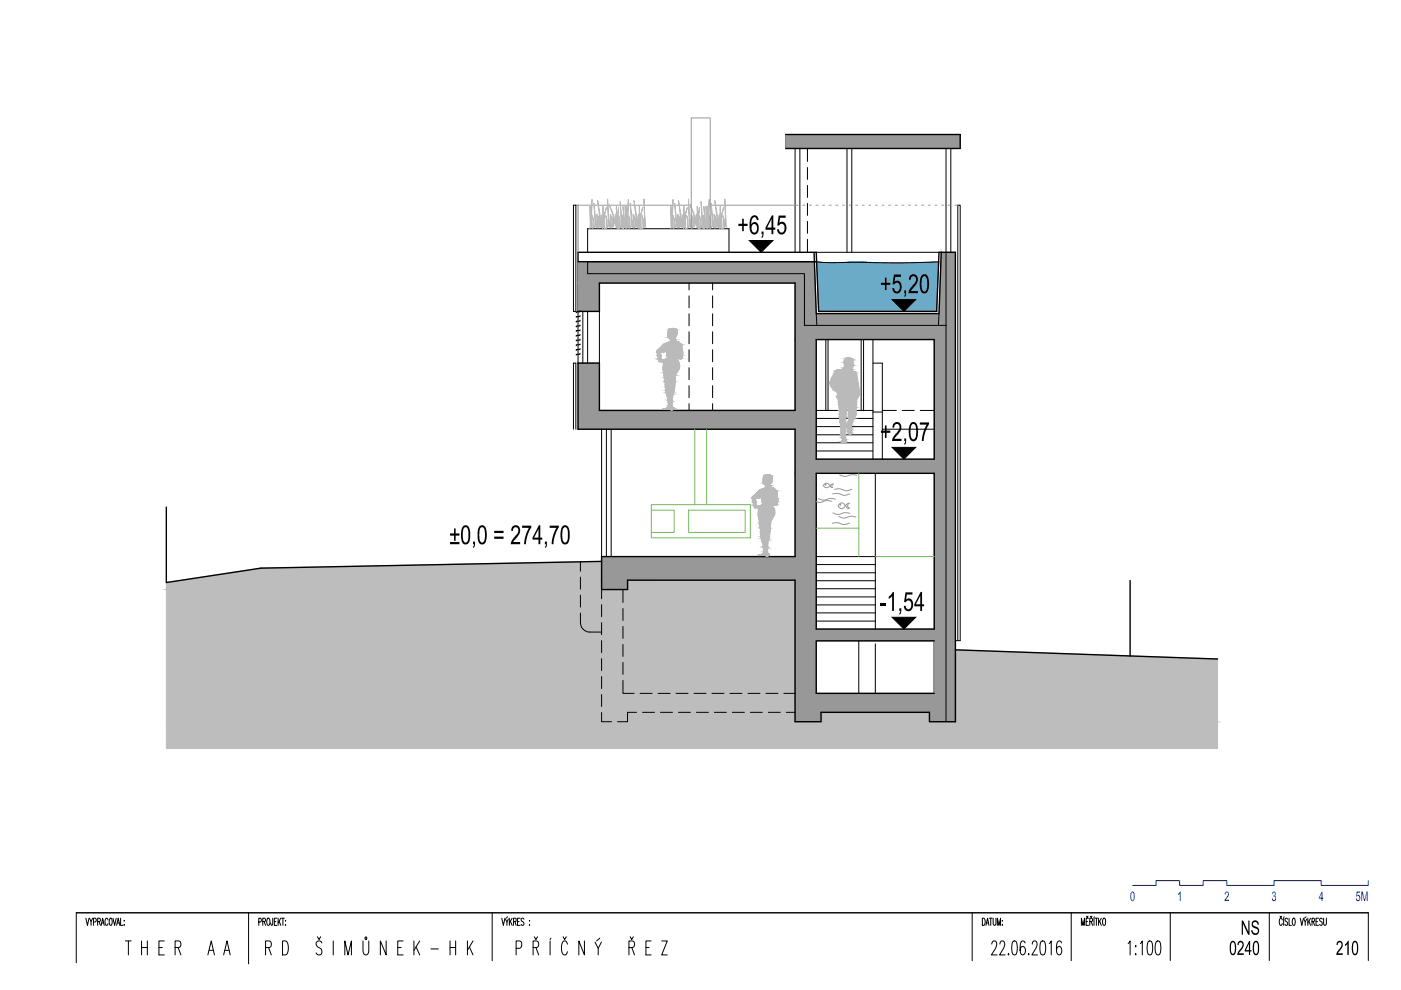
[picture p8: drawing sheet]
<svg xmlns="http://www.w3.org/2000/svg" width="297mm" height="210mm" viewBox="0 0 297 210" stroke-linecap="round" stroke-linejoin="round" font-family="sans-serif">
<g fill="#bdbdbd" stroke="#bdbdbd" stroke-width=".21">
<path d="M55.3 120.5l72.3-1.5v1.5z"/>
<path d="M202.6 137.8l35 1.2h-35z"/>
<path d="M35.3 123.5h92.3l-72.3-3zM55.3 120.5h72.3v3z"/>
<path d="M133.1 123v2h35.5zM133.1 123h35.5v2z"/>
<path d="M35.3 123.5v1.5h92.3zM35.3 123.5h92.3v1.5z"/>
<path d="M202.6 139v.7h55.5zM202.6 139h35l20.5 .7z"/>
<path d="M202.6 139.7v13.3h55.5zM202.6 139.7h55.5v13.3z"/>
<path d="M174.1 151v2h23zM174.1 151h23v2z"/>
<path d="M35.3 125v28h133.3zM35.3 125h133.3v28z"/>
<path d="M35.3 153v5.7h222.8zM35.3 153h222.8v5.7z"/>
</g>
<g fill="#6babc7" stroke="#6babc7" stroke-width=".21">
<path d="M173.1 55.5h.2z"/>
<path d="M197.4 55.6l1.6-.1z"/>
<path d="M180.9 55.6h1.4z"/>
<path d="M177 55.7h9.2z"/>
<path d="M179.9 55.6h3.7zM180.9 55.6h2.7z"/>
<path d="M179.6 55.6h4.1zM179.9 55.6h3.8z"/>
<path d="M195.8 55.7h3.2zM197.4 55.6l1.6 .1z"/>
<path d="M173.1 55.5v.2h1.3zM173.1 55.5l1.3 .2z"/>
<path d="M178.5 55.7h6.4zM179.6 55.6l5.3 .1z"/>
<path d="M178.4 55.7h6.6zM178.5 55.7h6.5z"/>
<path d="M194.3 55.7h4.7zM195.8 55.7h3.2z"/>
<path d="M176.9 55.7h9.3zM177 55.7h9.2zM178.4 55.7h7.8z"/>
<path d="M175.7 55.7h10.6zM176.9 55.7h9.4z"/>
<path d="M173.1 55.7h2.6zM173.1 55.7h2.6z"/>
<path d="M192.9 55.7h6.1zM194.3 55.7h4.7z"/>
<path d="M173.2 55.7h14.3zM173.2 55.7h14.3z"/>
<path d="M191.5 55.7h7.5zM192.9 55.7h6.1z"/>
<path d="M173.2 55.7h15.6zM173.2 55.7h15.6z"/>
<path d="M190.2 55.7h8.8zM191.5 55.7h7.5z"/>
<path d="M173.2 55.7h17zM173.2 55.7h17z"/>
<path d="M173.2 55.7l.4 10.3h25zM173.2 55.7h25.8l-.4 10.3z"/>
</g>
<path d="M166.6 28.5h37v3h-37zM122.6 53.5h50.5l.5 12.5h25l.5-12.5h3.5v99.5h-5.5v-2h-23v2h-5.5v-30h-35.5v2h-5.5v-7h41v-27h-46v-14h4.5v10h41.5v-27h-41.5v6h-4.5zM122.6 55.5h50.5M172.6 53.5l.5 13h26l.5-13M173.1 72h25v25.4h-25zM35.3 107.5v16l20-3 72.3-1.5M173.1 100.4h25v33h-25zM173.1 135.9h25v11.1h-25zM202.6 137.8l55.5 1.9M239.6 123.1v16" fill="none" stroke="#000" stroke-width=".3"/>
<g fill="none" stroke="#000" stroke-width=".21">
<path d="M168.6 31.5v22M169.6 31.5v22M171.2 31.5v2.7M171.2 35.5v2.5M171.2 39.3v2.6M179.6 31.5v22M180.6 31.5v22M200.6 31.5v121.5M201.6 31.5v22M121.6 43.5h.5v22.5h-.5zM124.6 53.5v-5h30v5M171.2 43.1v2.6"/>
<path d="M171.2 46.9v2.6M171.2 50.7v2.8M172.6 55.5h-48v2.5h46v11h30M173.1 55.5a57.4 57.4 0 0 0 9.3 .1l9.5 .1 7.2-.2M173.1 53.5h26M122.6 66v11M123 74.9v.2h-.8v.2M123 73.9v.2h-.8v.2M123 72.9v.2h-.8v.2M123 71.9v.2h-.8v.2M123 70.9v.2h-.8v.2M123 69.9v.2h-.8v.2"/>
<path d="M123 68.9v.2h-.8v.2M123 67.9v.2h-.8v.2M123 66.9v.2h-.8v.2M123 65.9v.2h-.8v.2M123.6 66v11M124.6 66v11M127.1 66v11M146.1 60v1.5M146.1 62.7v2.6M146.1 66.5v2.6M146.1 70.3v2.6M146.1 74.2v2.5"/>
<path d="M146.1 78v2.5M151.1 60v1.5M151.1 62.7v2.6M151.1 66.5v2.6M151.1 70.3v2.6M151.1 74.2v2.5M151.1 78v2.5M173.1 66.5l.1 2.5M175.1 72v15M175.6 72v15M182.6 72v15M183.1 72v15"/>
<path d="M185.1 72v25.4M185.1 77h2v20.4M199.1 66.5l-.1 2.5M121.6 91v-14h.5v14M127.6 91v27M128.6 91v27M129.6 91v27M146.1 81.8v2.5M146.1 85.6v1.4M151.1 81.8v2.5M151.1 85.6v1.4M173.1 87h12"/>
<path d="M173.1 88.7h12M173.1 90.5h12M173.1 92.2h11.9M173.1 93.9h11.9M173.1 95.6h11.9M185.1 87.4h2M187.1 87h2.9M187.1 91h11M191.3 87h2.5M195.1 87h3M123.1 119.1v2M173.1 118h12.5"/>
<path d="M173.1 119.7h12.5M185.6 100.4v33M123.1 130a3.7 3.7 0 0 0 .6 3.4l.8 .6h3.1M123.1 122.4v2.5M123.1 126.2v2.5M127.6 125v1.9M127.6 128.2v2.6M127.6 132v2.6M127.6 135.8v2.6M127.6 139.6v2.6M132.1 125v2.7M132.1 129v2.6"/>
<path d="M132.1 132.8v2.6M132.1 136.6v2.6M173.1 121.4h12.5M173.1 123.1h12.5M173.1 124.8h12.5M173.1 126.6h12.5M173.1 128.3h12.5M173.1 129.9h12.5M173.1 131.7h12.5M182.1 135.9v11.1M185.6 136.5v10.5M202.6 135.8h1v-92.3h-.5v92.3"/>
<path d="M127.6 143.5v2.5M127.6 147.3v2.5M127.6 151.1v1.9h2.1M132.1 144.3v2.7h2.4M132.1 140.4v2.6M135 151h-1.9v2h-2.2M135.7 147h2.6M136.2 151h2.6M139.5 147h2.6M140 151h2.6M143.3 147h2.6M143.8 151h2.6"/>
<path d="M147.2 147h2.5M147.7 151h2.5M151 147h2.5M151.5 151h2.5M154.8 147h2.5M155.3 151h2.5M158.6 147h2.5M159.1 151h2.5M162.4 147h2.5M162.9 151h2.5M166.2 147h2.4M166.7 151h1.9"/>
<path d="M18.2 194.7l.3 1.5 .4-1.5M19 194.7l.3 .7v.8M19.6 194.7l-.3 .7M19.8 195.5h.4l.2-.2v-.3l-.2-.3h-.4v1.5M20.7 195.4l.6-.1v-.3l-.2-.3h-.4v1.5M21 195.4l.3 .8M21.5 196.2l.3-1.5 .3 1.5M21.6 195.7h.4M22.9 195.1l-.2-.4a.88 .88 0 0 0 0 1.5l.2-.4M23.4 194.7a.97 .97 0 0 1 .2 1.4v.1a.99 .99 0 0 1-.2-1.5zM24 194.7l.3 1.5 .3-1.5M24.7 196.2l.4-1.5 .3 1.5"/>
<path d="M24.8 195.7h.5M25.6 194.7v1.5h.5M26.3 195.2v.1zM26.3 196v.2zM26.6 199.5h1.2M27.2 199.5v3M30 199.5v3M31.2 199.5v3M34.8 199.5h-1.1v3h1.1M52.7 193.5v10.9M54.9 195.5h.3l.2-.2v-.3l-.2-.3h-.3v1.5M55.7 195.4l.6-.1v-.3l-.2-.3h-.4v1.5"/>
<path d="M56 195.4l.3 .8M56.8 194.7a.88 .88 0 0 1 0 1.5 1.23 1.23 0 0 1 0-1.5zM57.8 194.7v1.1l-.1 .4-.2-.1-.1-.4M58.2 195.4h.3M58.7 194.7h-.5v1.5h.5M59 194.7v1.5M59.2 195.3l.3 .9M59.5 194.7l-.5 1M59.7 194.7h.6M59.9 199.5h.6a2.03 2.03 0 0 1 .5 2.5l-.5 .5h-.6zM60 194.7v1.5M60.5 195.2v.1z"/>
<path d="M60.5 196v.2zM67.3 198.6l.3 .6 .4-.6M68.2 199.9a.66 .66 0 0 0-1-.2 .66 .66 0 0 0 .2 1.1l.5 .3a.76 .76 0 0 1 .3 .8 .76 .76 0 0 1-.7 .6l-.5-.5M70.7 199.5v3M77 199.5v2.1l.2 .7 .3 .2 .4-.2 .2-.3 .1-2.5M77.4 198.8l.2-.2 .2 .2-.2 .4-.2-.2zM81.9 199.5v3l-1.3-3v3M85.5 199.5h-1.2v3h1.2M87.8 199.5v3M89 199.5l-1.2 2M95.4 199.5v3M96.6 199.5v3"/>
<path d="M99.1 199.5v3M100.3 199.5l-1.2 2M104.4 193.5v10.2M106.4 194.7l.3 1.5 .4-1.5M107.1 194.8l.4 .7v.7M107.6 194.4l-.3 .3M107.8 194.8l-.3 .7M108 194.7v1.5M108.2 195.3l.4 .9M108.6 194.7l-.6 1M108.9 195.4l.5-.1v-.5l-.1-.1h-.4v1.5M109.2 195.4l.2 .8"/>
<path d="M109.7 195.4h.4M110.3 194.7h-.6v1.5h.6M111.1 194.9a.32 .32 0 0 0-.5-.1 .32 .32 0 0 0 .1 .5l.3 .2 .1 .5-.2 .2-.4-.2M112.3 195.2v.1zM112.3 196v.2zM113.3 198.6l.3 .6 .4-.6M116.6 199.5v3M116.8 198.9l-.2 .3M119.4 198.6l.3 .6 .4-.6M123.9 199.5v3l-1.2-3v3M126.2 199.8l.6 1.3v1.4M127.2 198.9l-.7 .6"/>
<path d="M127.5 199.8l-.7 1.3M133.6 198.6l.3 .6 .4-.6M138 199.5h-1.1v3h1.1M140.3 199.5h1.2l-1.2 3h1.2M206.1 193.5v10.2M208.3 194.7a.85 .85 0 0 1 .4 1.4l-.4 .1zM209 196.2l.4-1.5 .3 1.5M209.2 195.7h.4M209.8 194.7h.6M210.1 194.7v1.5M210.6 194.7v1.1l.2 .4 .3-.2 .1-1.3M211.5 196.2v-1.5l.3 1.5 .3-1.5v1.5"/>
<path d="M212.5 195.2v.1zM212.5 196v.2zM214.8 199.6l.4-.1a1.61 1.61 0 0 1 .5 1.7l-.3 1.1-.4 .2a1.61 1.61 0 0 1-.5-1.7zM217.3 199.9l-.3-.4-.5 .1a3.7 3.7 0 0 0 0 2.7l.3 .2a.97 .97 0 0 0 .6-.9 .97 .97 0 0 0-.6-1l-.3 .2-.2 .7M220.7 199.6l.5-.1a1.61 1.61 0 0 1 .5 1.7l-.3 1.1-.4 .2a1.51 1.51 0 0 1-.5-1.7zM225 199.9v-.3l-.3-.1-.4 .1a3.2 3.2 0 0 0 0 2.7l.2 .2a.99 .99 0 0 0 .6-.9 .99 .99 0 0 0-.6-1l-.4 .5-.1 .4M227.1 193.5v10.2M229.3 196.2v-1.5l.3 1.5 .4-1.5v1.5M230.3 195.4h.3M230.4 194.3l.1 .2 .2-.2M230.8 194.7h-.5v1.5h.5M231.1 195.4l.5-.1v-.3l-.2-.3h-.3v1.5"/>
<path d="M231.2 194.3l.2 .2 .1-.2M231.4 195.4l.2 .8M231.9 194.7v1.5M232 194.4l-.1 .1M232.2 194.7h.5M232.5 194.7v1.5M232.9 194.7v1.5M233.1 195.3l.4 .9M233.5 194.7l-.6 1M233.9 194.8l.1-.1a.93 .93 0 0 1 .3 1.4l-.1 .1a.93 .93 0 0 1-.3-1.4zM243.5 199.6l.4-.1a1.61 1.61 0 0 1 .5 1.7l-.3 1.1-.4 .2a1.61 1.61 0 0 1-.5-1.7zM245.2 199.6l.4-.1a1.61 1.61 0 0 1 .5 1.7l-.2 1.1-.5 .2a1.51 1.51 0 0 1-.5-1.7z"/>
<path d="M248.1 193.5v10.2M269.1 193.5v10.2M271.4 194.3l.2 .2 .1-.2M271.9 195.1l-.2-.4a.88 .88 0 0 0 0 1.5l.2-.4M272.2 194.7v1.5M272.2 194.4v.1M273 194.9l-.1-.1a.31 .31 0 0 0-.4 .1 .31 .31 0 0 0 .1 .4l.3 .2 .1 .5-.2 .2-.3-.2M273.3 194.7v1.5h.5M274.2 194.8v-.1a1.01 1.01 0 0 1 .3 1.4l-.1 .1a.93 .93 0 0 1-.2-1.4zM275.7 194.7l.3 1.5 .4-1.5M276.4 194.8l.3 .7v.7M276.9 194.4l-.3 .3"/>
<path d="M277.1 194.8l-.4 .7M277.3 194.7v1.5M277.5 195.3l.4 .9M277.9 194.7l-.6 1M278.2 195.4l.5-.1v-.3l-.2-.3h-.3v1.5M278.4 195.4l.3 .8M279 195.4h.4M279.6 194.7h-.6v1.5h.6M280.3 194.9v-.1a.33 .33 0 0 0-.5 0 .33 .33 0 0 0 .2 .5l.3 .2v.5l-.1 .2-.4-.2M280.6 194.7v1.1l.3 .4 .3-.2v-1.3M30 200.9h1.2M33.7 200.9h.7"/>
<path d="M37.1 200.9h.8a.78 .78 0 0 0 .5-.7 .78 .78 0 0 0-.5-.7h-.8v3M37.8 200.9l.6 1.6M44.1 202.5l.7-3 .7 3M44.4 201.5h.8M47.4 202.5l.7-3 .7 3M47.7 201.5h.9M56.3 200.9h.8a.78 .78 0 0 0 .4-.7 .78 .78 0 0 0-.4-.7h-.8v3M56.9 200.9l.6 1.6M73.1 202.5v-3l.7 3 .7-3v3M84.3 200.9h.7M88.2 200.8l.8 1.7M91.4 201.2h1.5"/>
<path d="M95.4 200.9h1.2M99.5 200.8l.8 1.7M109.4 201.1h.8a.91 .91 0 0 0 0-1.6h-.8v3M113 200.9h.8a.78 .78 0 0 0 .4-.7 .78 .78 0 0 0-.4-.7h-.8v3M113.6 200.9l.6 1.6M120.3 200.2a.65 .65 0 0 0-.8-.7 2.33 2.33 0 0 0 0 3 .65 .65 0 0 0 .8-.7M133.4 200.9h.7a.78 .78 0 0 0 .4-.7 .78 .78 0 0 0-.4-.7h-.7v3M133.9 200.9l.6 1.6M136.9 200.9h.7M210.3 200.2v-.1a.6 .6 0 0 1 .7-.6l.2 .3a1.43 1.43 0 0 1-.1 1.3l-.9 1.4h1.2M212 200.2l.1-.4 .2-.3h.4l.2 .3a1.43 1.43 0 0 1-.1 1.3l-.9 1.4h1.2M213.7 202.3l.1-.1 .1 .1-.1 .2z"/>
<path d="M218.1 202.2v.3zM218.9 200.2v-.4l.3-.3h.3l.3 .3a1.43 1.43 0 0 1-.2 1.3l-.8 1.4h1.2M222.5 200.1l.4-.6v3M239.2 200.1l.4-.6v3M240.8 200.5v.3zM240.8 202.2v.3zM241.8 200.1l.4-.6v3M290.1 203.7v-10.2h-273.9v10.6"/>
</g>
<g fill="#989898" stroke="#989898" stroke-width=".21">
<path d="M166.6 28.5v3h37zM166.6 28.5h37v3z"/>
<path d="M122.6 55.5v4.5h50.2zM122.6 55.5h50l.2 4.5z"/>
<path d="M122.6 60v6h4.5zM122.6 60h4.5v6z"/>
<path d="M199.6 53.5l-.5 13h3.5zM199.6 53.5h3v13z"/>
<path d="M168.6 60v6.5h4.5zM168.6 60h4.2l.3 6.5z"/>
<path d="M168.6 66.5v5.5h34zM168.6 66.5h34v5.5z"/>
<path d="M168.6 72v15h4.5zM168.6 72h4.5v15z"/>
<path d="M122.6 77v10h4.5zM122.6 77h4.5v10z"/>
<path d="M122.6 87v4h50.5zM122.6 87h50.5v4z"/>
<path d="M198.1 72v25.4h4.5zM198.1 72h4.5v25.4z"/>
<path d="M168.6 91v6.4h4.5zM168.6 91h4.5v6.4z"/>
<path d="M168.6 97.4v3h34zM168.6 97.4h34v3z"/>
<path d="M168.6 100.4v17.6h4.5zM168.6 100.4h4.5v17.6z"/>
<path d="M127.6 118v5h45.5zM127.6 118h45.5v5z"/>
<path d="M127.6 123v2h5.5zM127.6 123h5.5v2z"/>
<path d="M198.1 100.4v33h4.5zM198.1 100.4h4.5v33z"/>
<path d="M168.6 123v10.4h4.5zM168.6 123h4.5v10.4z"/>
<path d="M168.6 133.4v2.5h34zM168.6 133.4h34v2.5z"/>
<path d="M198.1 135.9v11.1h4.5zM198.1 135.9h4.5v11.1z"/>
<path d="M168.6 135.9v11.1h4.5zM168.6 135.9h4.5v11.1z"/>
<path d="M168.6 147v4h34zM168.6 147h34v4z"/>
<path d="M197.1 151v2h5.5zM197.1 151h5.5v2z"/>
<path d="M168.6 151v2h5.5zM168.6 151h5.5v2z"/>
</g>
<g fill="none" stroke="#989898" stroke-width=".21">
<path d="M122.1 43.5h24.5M146.6 48.5v-23.5h4v23.5M150.6 43.5h18.6M170.2 43.5h.4M171.6 43.5h.4M173 43.5h.4M174.4 43.5h.4M175.8 43.5h.4M177.2 43.5h.4M178.6 43.5h.4M180 43.5h.4M181.4 43.5h.4"/>
<path d="M182.8 43.5h.4M184.2 43.5h.4M185.6 43.5h.4M187 43.5h.4M188.4 43.5h.4M189.8 43.5h.4M191.2 43.5h.4M192.6 43.5h.4M194 43.5h.4M195.4 43.5h.4M196.9 43.5h.3M198.2 43.5h.4"/>
<path d="M199.6 43.5h.4M201 43.5h.4M202.4 43.5h.7M173.5 105.7a2.37 2.37 0 0 0 2.4 0l1.2 .1M176.4 106.3a3.2 3.2 0 0 0-2.5 .2l-.8-.2M176.5 104.7a3.9 3.9 0 0 1 2.5 .3l1.2-.3M176.6 108.7a2.25 2.25 0 0 0 2.4 0l1.2 .2M176.6 102.6l-.2 .4 .1 .4-.4-.1-.4-.6a.68 .68 0 0 0-.6-.3 .68 .68 0 0 0-.6 .5l.7 .5a1.11 1.11 0 0 0 1-.7l.5-.1M177 103.7a3.9 3.9 0 0 1 2.5 .3l1.1-.3M177.8 109.5a2.25 2.25 0 0 0 2.5 0l1.2 .1M178 100.7a2.57 2.57 0 0 0 2.5 0l1.2 .1M180.1 106.7a.53 .53 0 0 0-.4 .5 .53 .53 0 0 0 .4 .5"/>
<path d="M180.1 110.9a2.42 2.42 0 0 1-2.5-.1l-1.2 .1M180.1 106.8l-.6 .1-.5 .6a.65 .65 0 0 1-.8 .3 .65 .65 0 0 1-.4-.8l.6-.4 .3 .1 .9 1 .5 .1"/>
<circle cx="175" cy="102.8" r=".11"/>
<circle cx="178.2" cy="107" r=".11"/>
</g>
<g fill="#000">
<path d="M157.4 46.4h.3v1h.8v.5h-.8v1.1h-.3v-1.1h-.9v-.5h.9zM161.5 49.1h.4l-.1 1-.3 .3-.1-.2 .3-.6h-.2zM165.1 45.7h1.5v.5h-1.2l-.2 1.1 .4-.3h.4l.4 .3 .3 .6-.1 1.1-.3 .5-.4 .2-.7-.1-.4-.8v-.2h.3l.3 .6 .5 .1 .4-.6v-.7l-.3-.5-.4-.1-.4 .4h-.4zM187.6 58.9h.4v1.1h.8v.4h-.8v1.1h-.4v-1.1h-.8v-.4h.8zM189.5 58.2h1.5v.5h-1.2l-.1 1.1 .4-.3h.3l.4 .2 .3 .7v1.1l-.4 .5-.3 .2-.7-.1-.5-.6v-.4h.4l.1 .5 .5 .2 .5-.3 .1-.6-.1-.5-.3-.4-.4-.1-.4 .4h-.4zM191.7 61.6h.4v.9l-.3 .4-.1-.2 .2-.2v-.3h-.2zM193 58.4l.3-.2h.6l.6 .5 .1 .8-.2 .5-1.3 1.7h1.5v.5h-2l.3-.9 .9-1.1 .4-.8-.1-.7-.4-.2-.4 .2-.2 .6h-.4zM187.6 90.2h.4v1.1h.8v.5h-.8v1.1h-.4v-1.1h-.8v-.5h.8zM189.4 89.9l.4-.4h.6l.6 .5v1.2l-1.3 1.8h1.4v.5h-2l.3-.9 1.3-1.7v-.6l-.4-.4-.6 .2-.1 .6-.4-.1zM191.7 92.9h.4v1.1l-.3 .3-.1-.2 .2-.6h-.2zM195 89.6h2v.3l-.9 1.8-.3 1.8h-.3v-1l.4-1.2 .6-1.3h-1.5zM100.3 114.8h.4v1l-.3 .4-.2-.2 .3-.6h-.2z"/>
<path d="M108.7 111.6l.8-.2 .7 .4 .1 .4-.1 .9-1.4 1.8h1.5v.5h-2l.2-.7 1.1-1.5 .3-.6-.1-.6-.3-.2h-.4l-.2 .2-.1 .6-.4-.1zM110.7 111.4h1.9v.4l-.8 1.9-.3 1.7h-.4l.1-1 .3-1.3 .7-1.2h-1.5zM115.5 114.8h.5v.9l-.4 .5-.1-.2 .2-.6h-.2zM116.5 111.4h2v.4l-.9 1.9-.3 1.7h-.3l.1-1.3 .4-1.2 .5-1h-1.5zM186.7 127.8h1.1v.5h-1.1zM189.3 125.5h.2v4h-.4v-3.1l-.7 .6v-.5l.5-.4zM190.7 129h.4v.9l-.3 .4-.2-.2 .3-.6h-.2zM192 125.6h1.5v.5h-1.2l-.2 1 .5-.2 .5 .1 .4 .5 .1 .7-.1 .6-.2 .5-.6 .3-.6-.2-.5-.6v-.3l.4-.1 .2 .5 .2 .3h.3l.4-.3 .1-.4v-.8l-.3-.3-.5-.1-.4 .4-.3-.1zM263.3 195.2h.3l1.1 2.4v-2.4h.2v3h-.3l-1.1-2.4v2.4h-.2zM265.5 195.4l.4-.3h.4l.6 .6v.3l-.3 .1v-.4l-.3-.2h-.4l-.3 .3 .1 .4 .9 .4 .4 .5-.2 .8-.4 .3-.7-.1-.4-.6v-.3h.3l.2 .5 .5 .2 .4-.4-.1-.5-1.1-.6-.1-.7zM262.6 199.6l.5-.1 .6 .4v.6l-.2 .5-.8 1.1h1v.4h-1.4l.2-.7 .9-1.4v-.4l-.2-.2-.5 .1-.1 .5-.3-.1zM283.6 199.6l.5-.1 .5 .4v1l-.9 1.2h1v.4h-1.4l.2-.7 .9-1.4v-.4l-.2-.2-.5 .1-.1 .5-.3-.1z"/>
<path d="M285.8 199.5h.2v3h-.3v-2.4l-.5 .5v-.4z"/>
<path d="M159.3 46l.4-.3h.5l.4 .2 .2 .5v.2l-.3 .1-.2-.5-.4-.2-.3 .3-.3 .4v.9l.2-.4 .6-.1 .5 .2 .3 .6-.2 1.3-.6 .5-.7-.1-.4-.9-.1-1.6zM159.6 47.6l-.3 .4v.7l.3 .5 .5 .1 .3-.4 .1-.9-.4-.5z"/>
<path d="M163.7 45.7h.3v2.5h.4v.5h-.4v.9h-.4v-.9h-1.3v-.5zM163.6 46.4l-1 1.8h1z"/>
<path d="M195.3 58.5l.4-.3h.5l.4 .3 .3 .6v2.1l-.3 .7-.4 .3-.6-.1-.5-.9-.1-1.8zM195.7 58.7l-.3 1.2 .1 1.3 .2 .4a.55 .55 0 0 0 .6 .1 .55 .55 0 0 0 .3-.7l-.1-1.9-.3-.5z"/>
<path d="M193.2 89.6l.6-.1 .3 .1 .5 1.1-.1 2-.3 .7-.5 .2-.7-.3-.3-1v-1.8zM193.4 89.9l-.3 .6-.1 .7 .2 1.5a.52 .52 0 0 0 .7 .4 .52 .52 0 0 0 .3-.7l.1-1.2-.2-.9-.2-.4z"/>
<path d="M96.3 112h.3v1.1h.8v.5h-.8v1.1h-.3v-1.1h-.9v-.5h.9zM95.4 114.9h2v.5h-2z"/>
<path d="M98.2 111.6l.4-.2h.5l.3 .4 .3 .7-.1 2-.2 .6-.5 .3h-.4l-.4-.3-.3-.8v-1.8zM98.4 111.9l-.3 .9v1.2l.2 .8a.54 .54 0 0 0 .7 .1 .54 .54 0 0 0 .3-.6l-.1-2.2-.4-.3z"/>
<path d="M101.6 111.6l.4-.2h.5l.4 .4 .2 .6v2.1l-.3 .7-.4 .2h-.4l-.4-.2-.3-.8v-1.7zM102 111.8l-.3 .4-.1 1 .2 1.5a.46 .46 0 0 0 .6 .3 .46 .46 0 0 0 .3-.5l.1-.7-.1-1.5-.3-.5z"/>
<path d="M104.8 112.6h2v.4h-2zM104.8 113.8h2v.4h-2z"/>
<path d="M114.3 111.4h.3v2.6h.4v.4h-.4v1h-.4v-1h-1.3v-.4zM114.2 112.2l-1 1.8h1z"/>
<path d="M119.3 111.6l.3-.2h.6l.3 .3 .2 .7v2l-.2 .7-.4 .3-.8-.1-.3-.6-.2-1.7 .2-1zM119.6 111.8l-.3 .4-.1 .7 .1 1.4 .2 .5a.53 .53 0 0 0 .7 .1 .53 .53 0 0 0 .2-.7v-1.9l-.3-.4z"/>
<path d="M195.2 125.5h.3v2.6h.4v.5h-.4v.9h-.4v-.9h-1.3v-.5zM195.1 126.3l-.9 1.8h.9z"/>
<path d="M261 199.7l.3-.2h.3l.4 .8v1.7l-.3 .4-.2 .2-.6-.3-.2-.7v-1.3zM261.2 199.8l-.2 .6 .1 1.6a.31 .31 0 0 0 .4 .2 .31 .31 0 0 0 .2-.3l.1-1.6-.3-.5z"/>
<path d="M264.8 199.5h.2v2h.3v.2h-.3v.8h-.2v-.8h-.9v-.2zM264.8 200.1l-.6 1.4h.6z"/>
<path d="M265.9 199.6l.3-.1h.4l.4 .8-.1 1.7-.5 .6-.5-.3-.3-.6v-1.5zM266.1 199.8l-.2 .5v.9l.1 .8 .3 .3 .4-.5v-1.4l-.1-.4z"/>
<path d="M286.9 199.6l.3-.1h.4l.4 .8-.1 1.7-.5 .6-.5-.3-.3-.6v-1.1zM287.1 199.8l-.2 .5v.9l.1 .8 .3 .3 .4-.5v-1.4l-.1-.4z"/>
</g>
<path d="M137 48.2l-.1-.1-.4-5.9 .2 4.9-.2 1.2-.1-1.7-.3-.9 .2 1v1.7h-.4v-2.8l.4-1.6-.5 1.6v2.8l-.1-.4-.1-4.2-.1 4.8-.1-3.2-.1 2.8v-2.6l-.2 2.6-.1-2.5-.6-3.2 .5 4.2v1.4l-.4-2.4 .2 2.6h-.2l-.3-2.9 .1 2.9-.1-1.6v1.5l-.2-.1-.4-5 .2 4.8-.2 .4v-1.7l-.3-.9 .1 1v1.7l-.2-.1v-6l-.1 6-.2-.4-.1-4.2v4.8l-.3-4.8 .1 4.1-.1 .4-.4-4.4 .2 4.4-.1 .3-.2-2.9v2.9l-.1-1.6 .1 1.5h-.2l-.3-5.7 .2 5.2-.2 .4-.1-1.7-.3-.9 .2 1v1.8l-.2-.1v-4.4l-.2 1.6 .1 2.8-.2-.4-.1-4.2-.1 4.5v-2.9l-.2 2.5 .1-2.3-.3 1.8-.3-2.4-.7-1.6 .8 2.2v1.1v1.4l-.2-1.7-.2-.7 .2 2.6h-.2l-.2-2.9 .1 2.9-.2-1.6 .1 1.5-.2-.1-.4-5.9 .2 4.9-.2 1.2-.1-1.7-.3-.9 .2 1v1.7h-.4v-2.8l.4-1.6-.5 1.6v2.8l-.1-.4-.2-4.2v4.8l-.1-3.2-.1 2.8v-2.6l-.2 2.6-.1-2.5-.6-3.2 .5 4.2v1.4l-.5-2.4 .3 2.6h-.3l-.1-2.9v2.9l-.1-1.6v1.5l-.2-.1-.4-5 .2 4.8-.2 .4v-1.7l-.3-.9 .1 1v1.7l-.2-.1v-6l-.1 6-.2-.4-.1-4.2v4.8M154.1 48.2l-.1-.1-.3-5.9 .1 4.9-.2 1.2-.1-1.7-.2-.9 .2 1v1.7h-.4l-.1-2.8 .4-1.6-.4 1.6v2.8l-.2-.4-.1-4.2-.1 4.8v-3.2l-.1 2.8v-2.6l-.2 2.6-.2-2.5-.5-3.2 .5 4.2v1.4l-.5-2.4 .2 2.6h-.2l-.2-2.9 .1 2.9-.2-1.6v1.5l-.1-.1-.5-5 .3 4.8-.2 .4-.1-1.7-.3-.9 .2 1v1.7l-.3-.1 .1-6-.2 6-.1-.4-.2-4.2v4.8l-.2-4.8v4.1l-.1 .4-.4-4.4 .2 4.4-.1 .3-.2-2.9 .1 2.9-.1-1.6v1.5h-.1l-.4-5.7 .2 5.2-.2 .4-.1-1.7-.2-.9 .2 1v1.8l-.3-.1 .1-4.4-.2 1.6v2.8l-.1-.4-.2-4.2v4.5l-.1-2.9-.1 2.5v-2.3l-.2 1.8-.4-2.4-.7-1.6 .8 2.2 .1 1.1v1.4l-.2-1.7-.3-.7 .2 2.6h-.2l-.1-2.9v2.9l-.1-1.6v1.5l-.2-.1-.3-5.9 .1 4.9-.2 1.2-.1-1.7-.2-.9 .2 1v1.7h-.4l-.1-2.8 .4-1.6-.5 1.6 .1 2.8-.2-.4-.1-4.2-.1 4.8v-3.2l-.1 2.8v-2.6l-.2 2.6-.2-2.5-.6-3.2 .6 4.2v1.4l-.5-2.4 .2 2.6h-.2l-.2-2.9 .1 2.9-.2-1.6 .1 1.5-.2-.1-.5-5 .3 4.8-.2 .4-.1-1.7-.3-.9 .2 2.7-.3-.1 .1-6-.2 3.2v2.8l-.1-.4-.2-4.2v4.8" fill="none" stroke="#bababa" stroke-width=".21"/>
<path d="M147.3 91v16M149.8 91v16M138.1 107h21v7h-21zM138.1 108.1h4.8v4.8h-4.8M146 108.1h12v4.8h-12zM173.1 112h9M182.1 100.4v17.6M185.6 118h12.5" fill="none" stroke="#73b85c" stroke-width=".21"/>
<path d="M158.9 51h5l-2.5 2.5zM189.1 63.5h5l-2.5 2.5zM189.1 94.9h5l-2.5 2.5zM189.1 130.9h5l-2.5 2.5z" fill="#000" stroke="#000" stroke-width=".21"/>
<g fill="#bababa" stroke="#bababa" stroke-width=".21">
<path d="M161.2 103.9h3.3z"/>
<path d="M160.8 104.2h4z"/>
<path d="M160 107.7h.3z"/>
<path d="M162.7 117.8h.2z"/>
<path d="M180.1 78.3h.5z"/>
<path d="M180 91.9h.6l-.4 .2z"/>
<path d="M178.4 93.7h1l-.2 .2z"/>
<path d="M139.8 76.7h.4z"/>
<path d="M142.5 86.8h.2z"/>
<path d="M162.3 100.7h.9zM162.7 100.6l.5 .1z"/>
<path d="M162.1 100.7h1.3zM162.3 100.7h1.1z"/>
<path d="M162.1 100.8h1.5zM162.1 100.7l1.5 .1z"/>
<path d="M161.9 101h1.8l-1.6-.2zM162.1 100.8h1.5l.1 .2z"/>
<path d="M161.9 101h1.8zM161.9 101h1.8z"/>
<path d="M161.9 101l-.1 .2h1.9zM161.9 101h1.8v.2z"/>
<path d="M161.8 101.2v.3h1.9zM161.8 101.2h1.9v.3z"/>
<path d="M161.8 101.5v.2h1.9zM161.8 101.5h1.9v.2z"/>
<path d="M161.8 101.7l1.9 .1zM161.8 101.7l1.9 .1z"/>
<path d="M161.8 101.8v.2h1.9zM161.8 101.8h1.9v.2z"/>
<path d="M161.8 102v.1h1.9zM161.8 102h1.9v.1z"/>
<path d="M161.8 102.1l1.8 .1zM161.8 102.1h1.9z"/>
<path d="M161.8 102.2v.1h1.8zM161.8 102.2h1.8v.1z"/>
<path d="M161.8 102.3v.2h1.6zM161.8 102.3h1.8l-.2 .2z"/>
<path d="M161.8 102.5l.2 .1h1.3zM161.8 102.5h1.6l-.1 .1z"/>
<path d="M162.3 102.9h1.1zM162.3 102.9h1.1zM162 102.6l.3 .3h1.1zM162 102.6h1.3l.1 .3z"/>
<path d="M162.3 102.9l1.1 .1zM162.3 102.9l1.1 .1z"/>
<path d="M162.3 103v.2h1.1zM162.3 103h1.1v.2z"/>
<path d="M162.3 103.2h1.2zM162.3 103.2h1.2z"/>
<path d="M162.3 103.2l1.3 .1zM162.3 103.2l1.3 .1z"/>
<path d="M162.3 103.3l1.4 .1zM162.3 103.3l1.4 .1z"/>
<path d="M162.2 103.4h1.6zM162.3 103.4h1.5z"/>
<path d="M162.1 103.5h1.9zM162.2 103.4l1.8 .1z"/>
<path d="M162.1 103.5h2zM162.1 103.5h2z"/>
<path d="M161.9 103.6h2.2zM162 103.5l2.1 .1z"/>
<path d="M161.8 103.6h2.4zM161.9 103.6h2.3z"/>
<path d="M161.5 103.7h2.8l-2.5-.1zM161.8 103.6h2.4l.1 .1z"/>
<path d="M161.5 103.8h2.8zM161.5 103.7l2.8 .1z"/>
<path d="M161 103.9h3.5zM161.2 103.9h3.3l-3-.1zM161.5 103.8h2.8l.2 .1z"/>
<path d="M161 104h3.6zM161 103.9l3.6 .1z"/>
<path d="M161 104h3.8zM161 104h3.8z"/>
<path d="M160.7 104.2h4.1zM160.8 104.2h4l-3.9-.2zM160.9 104h3.9v.2z"/>
<path d="M160.6 104.3h4.2l-4.1-.1zM160.7 104.2h4.1v.1z"/>
<path d="M160.3 104.6h4.5zM160.3 104.6h4.5zM160.3 104.6h4.5l-4.2-.3zM160.6 104.3h4.2v.3z"/>
<path d="M160.1 104.8h4.7l-4.5-.2zM160.3 104.6h4.5v.2z"/>
<path d="M160.1 104.8h4.7zM160.1 104.8h4.7z"/>
<path d="M159.8 105.1h5l-4.7-.3zM160.1 104.8h4.7v.3z"/>
<path d="M159.7 105.2h5.1zM159.8 105.1l5 .1z"/>
<path d="M159.7 105.2l-.1 .1h5.2zM159.7 105.2h5.1v.1z"/>
<path d="M159.6 105.4h5.2zM159.6 105.3l5.2 .1z"/>
<path d="M159.5 105.4h1.9zM159.6 105.4h1.9z"/>
<path d="M159.5 105.4h1.8zM159.5 105.4h1.9z"/>
<path d="M159.5 105.5h1.6zM159.5 105.5h1.6zM159.5 105.4l1.6 .1zM159.5 105.4h1.7z"/>
<path d="M161.5 105.4v.2h3.4zM161.5 105.4h3.3l.1 .2z"/>
<path d="M160.7 105.5l.4 .1zM160.7 105.5h.4z"/>
<path d="M159.5 105.5l1.1 .1zM159.5 105.5h1.2z"/>
<path d="M160.7 105.6h.4zM160.7 105.6h.3zM160.7 105.6h.3z"/>
<path d="M159.5 105.6h1.1zM159.5 105.6h1.1z"/>
<path d="M159.5 105.6h.8zM159.5 105.6h1.1z"/>
<path d="M159.5 105.6l.7 .1zM159.5 105.6h.8z"/>
<path d="M161.5 105.6v.1h3.4zM161.5 105.6h3.4v.1z"/>
<path d="M161.5 105.7l3.5 .1zM161.5 105.7l3.5 .1z"/>
<path d="M161.5 105.8l3.5 .1zM161.5 105.8l3.5 .1z"/>
<path d="M161.5 105.9h3.4zM161.5 105.9h3.5z"/>
<path d="M161.5 105.9h3.4zM161.5 105.9h3.4z"/>
<path d="M161.5 105.9l3.4 .1zM161.5 105.9l3.4 .1z"/>
<path d="M161.6 106.1h2.4zM161.6 106.1h2.4zM161.6 106l2.4 .1zM161.6 106h2.5z"/>
<path d="M161.6 106.1h2.4zM161.6 106.1h2.4z"/>
<path d="M164.1 106v.3h.8zM164.1 106h.8v.3z"/>
<path d="M161.6 106.1v.2h2.2zM161.6 106.1h2.4l-.2 .2z"/>
<path d="M164.1 106.3v.1h.8zM164.1 106.3h.8v.1z"/>
<path d="M159.5 105.7l.1 .7h.7zM159.5 105.7h.7l.1 .7z"/>
<path d="M164 106.5h.9zM164.1 106.4l.8 .1z"/>
<path d="M161.6 106.3v.2h2.1zM161.6 106.3h2.2l-.1 .2z"/>
<path d="M159.6 106.4l.8 .1zM159.6 106.4l.8 .1z"/>
<path d="M163.7 106.5h1.1zM163.9 106.5h1z"/>
<path d="M161.6 106.5h2.1zM161.6 106.5h2.1z"/>
<path d="M163.7 106.5h1.1zM163.7 106.5h1.1z"/>
<path d="M161.6 106.5h2.1zM161.6 106.5h2.1z"/>
<path d="M163.7 106.6h1.1zM163.7 106.5l1.1 .1z"/>
<path d="M161.6 106.5l2.1 .1zM161.6 106.5h2.1z"/>
<path d="M161.7 106.6h1.9zM161.7 106.6h2z"/>
<path d="M163.7 106.6l-.1 .1h1.2zM163.7 106.6l1.1 .1z"/>
<path d="M161.8 106.6l1.8 .1zM161.8 106.6l1.8 .1z"/>
<path d="M161.8 106.7h3zM161.8 106.7h3z"/>
<path d="M161.8 106.7l-.2 .2h3.2zM161.8 106.7h3v.2z"/>
<path d="M161.6 106.9l3.2 .1zM161.6 106.9h3.2z"/>
<path d="M161.6 107h1.8zM161.6 107h1.8z"/>
<path d="M163.7 107l1 .1zM163.7 107h1.1l-.1 .1z"/>
<path d="M161.5 107.1h1.9zM161.5 107l1.9 .1z"/>
<path d="M159.6 106.5l.2 .6h.5zM159.6 106.5h.8l-.1 .6z"/>
<path d="M164.3 107.1h.3zM164.3 107.1h.4z"/>
<path d="M161.4 107.1h2.2zM161.5 107.1h2.1z"/>
<path d="M161.3 107.2h2.4zM161.4 107.1l2.3 .1z"/>
<path d="M161.3 107.2h2.4zM161.3 107.2h2.4z"/>
<path d="M159.8 107.1v.1h.5zM159.8 107.1h.5v.1z"/>
<path d="M161.3 107.2l2.4 .1zM161.3 107.2l2.4 .1z"/>
<path d="M160.9 107.3h.2zM160.9 107.3h.2z"/>
<path d="M161.3 107.3l2.5 .1zM161.3 107.3l2.5 .1z"/>
<path d="M160.7 107.4h.5zM160.9 107.3l.3 .1z"/>
<path d="M159.8 107.2l.1 .2h.5zM159.8 107.2h.5l.1 .2z"/>
<path d="M161.2 107.4h2.6zM161.2 107.4h2.6z"/>
<path d="M159.9 107.4h1.3zM159.9 107.4h1.3z"/>
<path d="M159.9 107.4v.1h4zM159.9 107.4h3.9l.1 .1z"/>
<path d="M159.9 107.5l4.1 .1zM159.9 107.5l4.1 .1z"/>
<path d="M160 107.6l4 .1zM160 107.6l4 .1z"/>
<path d="M160.7 107.8h3.4zM160.7 107.8h3.4zM160.5 107.7l.2 .1h3.4zM160.5 107.7h3.5l.1 .1z"/>
<path d="M160.7 107.8l3.4 .1zM160.7 107.8l3.4 .1z"/>
<path d="M160.9 107.9v.1h3.3zM160.9 107.9h3.2l.1 .1z"/>
<path d="M160.8 108.1h3.4zM160.9 108l3.3 .1z"/>
<path d="M160.8 108.1v.2h3.5zM160.8 108.1h3.4l.1 .2z"/>
<path d="M160.8 108.3l3.5 .1zM160.8 108.3l3.5 .1z"/>
<path d="M160.8 108.4v.2h3.5zM160.8 108.4h3.5v.2z"/>
<path d="M160.8 108.6l3.5 .1zM160.8 108.6l3.5 .1z"/>
<path d="M160.7 109h3.6zM160.7 109h3.6zM160.8 108.7l-.1 .3h3.6zM160.8 108.7h3.5v.3z"/>
<path d="M160.7 109v.2h3.5zM160.7 109h3.6l-.1 .2z"/>
<path d="M160.7 109.2l3.4 .1zM160.7 109.2h3.5z"/>
<path d="M160.7 109.3l.1 .2h3.2zM160.7 109.3h3.4l-.1 .2z"/>
<path d="M160.8 109.5v.3h3zM160.8 109.5h3.2l-.2 .3z"/>
<path d="M160.8 109.8l.1 .3h2.8zM160.8 109.8h3l-.1 .3z"/>
<path d="M160.9 110.1l.1 .5h2.4zM160.9 110.1h2.8l-.3 .5z"/>
<path d="M161 110.6l2.4 .1zM161 110.6h2.4z"/>
<path d="M161 110.7v.4h2.4zM161 110.7h2.4v.4z"/>
<path d="M161 111.1v.8h2.3zM161 111.1h2.4l-.1 .8z"/>
<path d="M161 111.9l2.3 .1zM161 111.9l2.3 .1z"/>
<path d="M161.1 112h2.3zM161.1 112h2.3z"/>
<path d="M161.2 112l2.2 .1zM161.2 112l2.2 .1z"/>
<path d="M161.3 112.1l-.1 .3h2.1zM161.3 112.1h2.1l-.1 .3z"/>
<path d="M161.2 112.4v.4h2.1zM161.2 112.4h2.1v.4z"/>
<path d="M161.2 112.8v.3h2zM161.2 112.8h2.1l-.1 .3z"/>
<path d="M161.2 113.1v.3h2zM161.2 113.1h2v.3z"/>
<path d="M161.2 113.4l.1 .4h1.9zM161.2 113.4h2v.4z"/>
<path d="M161.3 113.8h1.8zM161.3 113.8h1.9z"/>
<path d="M161.3 113.8l.1 .4h1.6zM161.3 113.8h1.8l-.1 .4z"/>
<path d="M161.4 114.2l.1 .4h1.4zM161.4 114.2h1.6l-.1 .4z"/>
<path d="M161.5 114.6l.3 1.3h1zM161.5 114.6h1.4l-.1 1.3z"/>
<path d="M161.8 115.9v.2h1zM161.8 115.9h1v.2z"/>
<path d="M161.8 116.1l.1 .2h.8zM161.8 116.1h1l-.1 .2z"/>
<path d="M161.9 116.3v.1h.8zM161.9 116.3h.8v.1z"/>
<path d="M161.9 116.4v.6h.8zM161.9 116.4h.8v.6z"/>
<path d="M161.9 117l-.1 .2h.8zM161.9 117h.8l-.1 .2z"/>
<path d="M161.7 117.3h.9l-.8-.1zM161.8 117.2h.8v.1z"/>
<path d="M161.5 117.5h1.2l-1-.2zM161.7 117.3h.9l.1 .2z"/>
<path d="M161.5 117.5h1.2zM161.5 117.5h1.2z"/>
<path d="M162.9 117.5h.2zM163 117.5h.1z"/>
<path d="M162.1 117.5h.6zM162.1 117.5h.6z"/>
<path d="M161.5 117.5h.6zM161.5 117.5h.6z"/>
<path d="M162.9 117.5h.2zM162.9 117.5h.2z"/>
<path d="M162.1 117.5h.7zM162.1 117.5h.7z"/>
<path d="M162.8 117.5h.3zM162.9 117.5h.2z"/>
<path d="M162.1 117.5h.7zM162.1 117.5h.7z"/>
<path d="M161.4 117.6h.5zM161.5 117.5h.6z"/>
<path d="M162.2 117.5l.9 .1zM162.2 117.5l.9 .1z"/>
<path d="M161.2 117.6h.6zM161.4 117.6h.5z"/>
<path d="M162.2 117.6h.9zM162.2 117.6h.9z"/>
<path d="M162.4 117.6l.6 .1zM162.4 117.6h.7z"/>
<path d="M162.2 117.6l.2 .1zM162.2 117.6l.2 .1z"/>
<path d="M160.7 117.7h1zM161 117.6h.8z"/>
<path d="M162.5 117.7h.5zM162.5 117.7h.5z"/>
<path d="M162.5 117.7l.4 .1zM162.5 117.7h.5z"/>
<path d="M162.6 117.8h.3zM162.6 117.8h.3z"/>
<path d="M162.5 117.8h.1zM162.5 117.8h.1z"/>
<path d="M160.7 117.7v.1h.8zM160.7 117.7h1l-.2 .1z"/>
<path d="M162.7 117.8h.2zM162.7 117.8h.2z"/>
<path d="M162.7 117.8h.2zM162.7 117.8h.2z"/>
<path d="M162.2 117.7l.2 .1zM162.2 117.7h.2v.1z"/>
<path d="M162.5 117.8l.1 .1zM162.5 117.8l.1 .1z"/>
<path d="M179.4 76h1l-.7-.2zM179.7 75.8l.7 .2z"/>
<path d="M179.4 76l-.2 .1h1.6zM179.4 76h1l.4 .1z"/>
<path d="M179.2 76.1l-.2 .4h1.8zM179.2 76.1h1.6v.4z"/>
<path d="M179 76.5l-.1 .1h1.9zM179 76.5h1.8v.1z"/>
<path d="M178.9 76.6v.3h2zM178.9 76.6h1.9l.1 .3z"/>
<path d="M178.9 76.9l.1 .6h2zM178.9 76.9h2l.1 .6z"/>
<path d="M179 77.5h2zM179 77.5h2z"/>
<path d="M179.1 77.5l-.1 .2h1.8zM179.1 77.5h1.9l-.2 .2z"/>
<path d="M179 77.7v.2h1.8zM179 77.7h1.8v.2z"/>
<path d="M178.6 78.3h2l-1.6-.4zM179 77.9h1.8l-.2 .4z"/>
<path d="M178.5 78.3h1.7zM178.6 78.3h1.6z"/>
<path d="M177.4 78.5h3l-1.9-.2zM178.5 78.3h1.7l.2 .2z"/>
<path d="M177.2 78.6h3.4zM177.4 78.5l3.2 .1z"/>
<path d="M177.1 78.6h3.6zM177.2 78.6h3.5z"/>
<path d="M177.1 78.6l-.1 .3h4.4zM177.1 78.6h3.6l.7 .3z"/>
<path d="M177 78.9l-.3 .4h5zM177 78.9h4.4l.3 .4z"/>
<path d="M176.7 79.3h5zM176.7 79.3h5z"/>
<path d="M176.7 79.3l-.4 .8h5.5zM176.7 79.3h5l.1 .8z"/>
<path d="M176.3 80.1l-.4 1.1h6zM176.3 80.1h5.5l.1 1.1z"/>
<path d="M175.9 81.2l.2 .7h6zM175.9 81.2h6l.2 .7z"/>
<path d="M176.1 81.9l.6 .8h5.5zM176.1 81.9h6l.1 .8z"/>
<path d="M176.7 82.7l.1 .1h5.4zM176.7 82.7h5.5v.1z"/>
<path d="M176.8 82.8l.4 .2h5zM176.8 82.8h5.4v.2z"/>
<path d="M177.2 83l.4 .5h4.6zM177.2 83h5v.5z"/>
<path d="M177.6 83.5l-.1 .3h4.7zM177.6 83.5h4.6v.3z"/>
<path d="M177.5 83.8l-.2 .4h4.6zM177.5 83.8h4.7l-.3 .4z"/>
<path d="M177.3 84.2l.4 .5h4zM177.3 84.2h4.6l-.2 .5z"/>
<path d="M177.7 84.7h4zM177.7 84.7h4z"/>
<path d="M177.7 84.7v.5h4zM177.7 84.7h4v.5z"/>
<path d="M177.7 85.2l.1 .5h3.8zM177.7 85.2h4l-.1 .5z"/>
<path d="M179.7 85.7l1.9 .1zM179.7 85.7l1.9 .1z"/>
<path d="M177.8 85.7l1.9 .1zM177.8 85.7l1.9 .1z"/>
<path d="M179.7 85.8l.1 .5h1.8zM179.7 85.8h1.9v.5z"/>
<path d="M177.8 85.8l.1 1.1h1.7zM177.8 85.8h1.9l-.1 1.1z"/>
<path d="M177.9 86.9v.2h1.6zM177.9 86.9h1.7l-.1 .2z"/>
<path d="M179.8 86.3l.1 1.5h1.6zM179.8 86.3h1.8l-.1 1.5z"/>
<path d="M177.9 87.1l.1 .8h1.4zM177.9 87.1h1.6l-.1 .8z"/>
<path d="M179.9 87.8l1.6 .1zM179.9 87.8h1.6z"/>
<path d="M179.9 87.9l.1 .1h1.4zM179.9 87.9h1.6l-.1 .1z"/>
<path d="M180 88l-.1 .2h1.5zM180 88h1.4v.2z"/>
<path d="M179.9 88.2v.1h1.4zM179.9 88.2h1.5l-.1 .1z"/>
<path d="M178 87.9v.5h1.4zM178 87.9h1.4v.5z"/>
<path d="M179.9 88.3l.1 .1h1.3zM179.9 88.3h1.4v.1z"/>
<path d="M180 88.4l-.1 .3h1.2zM180 88.4h1.3l-.2 .3z"/>
<path d="M179.9 88.7v.1h1.2zM179.9 88.7h1.2v.1z"/>
<path d="M179.9 88.8l-.1 .6h1zM179.9 88.8h1.2l-.3 .6z"/>
<path d="M178 88.4l.1 1.1h1.2zM178 88.4h1.4l-.1 1.1z"/>
<path d="M179.8 89.4l-.2 .5h1zM179.8 89.4h1l-.2 .5z"/>
<path d="M179.6 89.9l-.1 .2h1zM179.6 89.9h1l-.1 .2z"/>
<path d="M179.5 90.1v.1h1zM179.5 90.1h1v.1z"/>
<path d="M178.1 89.5l.1 1h1.1zM178.1 89.5h1.2v1z"/>
<path d="M179.5 90.2l.1 .4h.9zM179.5 90.2h1v.4z"/>
<path d="M179.6 90.6l.1 .3h.9zM179.6 90.6h.9l.1 .3z"/>
<path d="M179.7 90.9v.2h.9zM179.7 90.9h.9v.2z"/>
<path d="M179.7 91.1l.9 .1zM179.7 91.1l.9 .1z"/>
<path d="M179.7 91.2v.4h.9zM179.7 91.2h.9v.4z"/>
<path d="M179.7 91.6l.3 .3h.6zM179.7 91.6h.9v.3z"/>
<path d="M178.2 90.5l.1 1.5h1zM178.2 90.5h1.1v1.5z"/>
<path d="M180 91.9l.2 .2zM180.1 92.1h.1z"/>
<path d="M178.3 92v.1h1zM178.3 92h1v.1z"/>
<path d="M178.3 92.1l.1 .7h.9zM178.3 92.1h1v.7z"/>
<path d="M178.4 92.8l.9 .1zM178.4 92.8l.9 .1z"/>
<path d="M178.4 92.9l.2 .2h.7zM178.4 92.9h.9v.2z"/>
<path d="M178.6 93.1l-.2 .4h1zM178.6 93.1h.7l.1 .4z"/>
<path d="M178.4 93.5v.1h1.1zM178.4 93.5h1l.1 .1z"/>
<path d="M178.4 93.6v.1h1zM178.4 93.6h1.1l-.1 .1z"/>
<path d="M178.6 93.9h.6zM178.4 93.7l.8 .2h-.6z"/>
<path d="M142.2 69.7h.8zM142.5 69.6l.5 .1z"/>
<path d="M142 69.7h1.2zM142.2 69.7h1z"/>
<path d="M141.9 69.8h1.5l-1.4-.1zM142 69.7h1.2l.2 .1z"/>
<path d="M141.8 69.9h1.7zM141.9 69.8l1.6 .1z"/>
<path d="M141.7 70h1.8zM141.8 69.9l1.7 .1z"/>
<path d="M141.7 70l-.1 .2h2zM141.7 70h1.8l.1 .2z"/>
<path d="M141.6 70.2v.2h2zM141.6 70.2h2v.2z"/>
<path d="M141.6 70.4v.2h2zM141.6 70.4h2v.2z"/>
<path d="M141.6 70.6v.2h2zM141.6 70.6h2v.2z"/>
<path d="M141.6 70.8v.2h1.9zM141.6 70.8h2l-.1 .2z"/>
<path d="M141.6 71v.1h1.9zM141.6 71h1.9v.1z"/>
<path d="M141.6 71.1v.1h1.8zM141.6 71.1h1.9l-.1 .1z"/>
<path d="M141.6 71.2l1.8 .1zM141.6 71.2h1.8z"/>
<path d="M141.6 71.3v.2h1.7zM141.6 71.3h1.8l-.1 .2z"/>
<path d="M141.6 71.5l.2 .1h1.3zM141.6 71.5h1.7l-.2 .1z"/>
<path d="M141.8 71.6l.3 .3h1.1zM141.8 71.6h1.3l.1 .3z"/>
<path d="M142.1 71.9l1.1 .1zM142.1 71.9l1.1 .1z"/>
<path d="M142.1 72h1.1zM142.1 72h1.1z"/>
<path d="M142.1 72l.1 .2h1.1zM142.1 72h1.1l.1 .2z"/>
<path d="M142.2 72.2h1.1zM142.2 72.2h1.1z"/>
<path d="M142.2 72.2v.1h1.2zM142.2 72.2h1.1l.1 .1z"/>
<path d="M142.1 72.4h1.4zM142.2 72.3l1.3 .1z"/>
<path d="M142 72.4h1.6zM142.1 72.4h1.5z"/>
<path d="M142 72.4l1.8 .1zM142 72.4l1.8 .1z"/>
<path d="M141.9 72.5h2zM142 72.5h1.9z"/>
<path d="M141.7 72.6h2.2zM141.8 72.5l2.1 .1z"/>
<path d="M141.6 72.6h2.4zM141.7 72.6h2.3z"/>
<path d="M141.4 72.8h2.7l-2.5-.2zM141.6 72.6h2.4l.1 .2z"/>
<path d="M141.3 72.8h2.9zM141.4 72.8h2.8z"/>
<path d="M141 72.9h3.3zM141.3 72.8l3 .1z"/>
<path d="M140.9 72.9h3.5zM141 72.9h3.4z"/>
<path d="M140.8 73h3.6zM140.9 72.9l3.5 .1z"/>
<path d="M140.7 73.1h3.9zM140.8 73l3.8 .1z"/>
<path d="M140.6 73.1h4zM140.7 73.1h3.9z"/>
<path d="M140.5 73.2h4.1zM140.6 73.1l4 .1z"/>
<path d="M140.4 73.3h4.2l-4.1-.1zM140.5 73.2h4.1v.1z"/>
<path d="M140.2 73.6h4.4l-4.2-.3zM140.4 73.3h4.2v.3z"/>
<path d="M140.2 73.6h4.4zM140.2 73.6h4.4z"/>
<path d="M139.9 73.8h4.7zM139.9 73.8h4.7zM139.9 73.8h4.7l-4.5-.2zM140.1 73.6h4.5v.2z"/>
<path d="M139.6 74.1h5.1l-4.8-.3zM139.9 73.8h4.7l.1 .3z"/>
<path d="M139.5 74.2h5.2zM139.6 74.1l5.1 .1z"/>
<path d="M139.4 74.3h5.3l-5.2-.1zM139.5 74.2h5.2v.1z"/>
<path d="M139.4 74.3h5.3zM139.4 74.3h5.3z"/>
<path d="M139.4 74.3l1.8 .1zM139.4 74.3h1.9z"/>
<path d="M139.3 74.5h1.8zM139.3 74.4h1.9z"/>
<path d="M139.3 74.5h1.6zM139.3 74.5h1.6zM139.3 74.5h1.6zM139.3 74.5h1.8z"/>
<path d="M141.3 74.3v.3h3.4zM141.3 74.3h3.4v.3z"/>
<path d="M140.5 74.5l.4 .1zM140.5 74.5h.4z"/>
<path d="M139.3 74.5l1.1 .1zM139.3 74.5h1.2z"/>
<path d="M140.5 74.6h.4zM140.5 74.6h.3zM140.5 74.6h.3z"/>
<path d="M139.3 74.6h1.1zM139.3 74.6h1.1z"/>
<path d="M139.3 74.6l.8 .1zM139.3 74.6h1.1z"/>
<path d="M139.3 74.7h.7zM139.3 74.7h.8z"/>
<path d="M141.3 74.6v.1h3.5zM141.3 74.6h3.4l.1 .1z"/>
<path d="M141.3 74.7h3.5zM141.3 74.7h3.5z"/>
<path d="M141.3 74.7l.1 .2h3.4zM141.3 74.7h3.5v.2z"/>
<path d="M141.4 74.9h3.3zM141.4 74.9h3.4z"/>
<path d="M141.4 74.9h3.3zM141.4 74.9h3.3z"/>
<path d="M141.4 74.9v.1h3.3zM141.4 74.9h3.3v.1z"/>
<path d="M141.4 75l2.4 .1zM141.4 75h2.5z"/>
<path d="M141.4 75.1h2.4zM141.4 75.1h2.4z"/>
<path d="M141.4 75.1h2.4zM141.4 75.1h2.4z"/>
<path d="M143.9 75v.3h.8zM143.9 75h.8v.3z"/>
<path d="M141.4 75.1v.2h2.2zM141.4 75.1h2.4l-.2 .2z"/>
<path d="M143.9 75.3l.8 .1zM143.9 75.3h.8z"/>
<path d="M139.3 74.7l.1 .7h.8zM139.3 74.7h.7l.2 .7z"/>
<path d="M143.8 75.4h.9zM143.9 75.4h.8z"/>
<path d="M141.4 75.3v.1h2.1zM141.4 75.3h2.2l-.1 .1z"/>
<path d="M139.4 75.4l.8 .1zM139.4 75.4l.8 .1z"/>
<path d="M143.7 75.4l-.1 .1h1.1zM143.7 75.4l1 .1z"/>
<path d="M141.4 75.4l2.1 .1zM141.4 75.4l2.1 .1z"/>
<path d="M143.6 75.6h1.1zM143.6 75.5h1.1z"/>
<path d="M141.4 75.5l2.1 .1zM141.4 75.5l2.1 .1z"/>
<path d="M143.5 75.6h1.2zM143.6 75.6h1.1z"/>
<path d="M141.4 75.6h2.1zM141.4 75.6h2.1z"/>
<path d="M141.5 75.6h1.9zM141.5 75.6h2z"/>
<path d="M143.4 75.6h1.3zM143.5 75.6h1.2z"/>
<path d="M141.6 75.6h1.8zM141.6 75.6h1.8z"/>
<path d="M141.6 75.6l3.1 .1zM141.6 75.6l3.1 .1z"/>
<path d="M141.6 75.7l-.2 .2h3.3zM141.6 75.7h3.1v.2z"/>
<path d="M141.4 75.9l3.2 .1zM141.4 75.9h3.3z"/>
<path d="M141.4 76h1.9zM141.4 76h1.9z"/>
<path d="M143.6 76l.9 .1zM143.6 76h1z"/>
<path d="M141.3 76.1h2zM141.4 76l1.9 .1z"/>
<path d="M139.4 75.5l.2 .6h.6zM139.4 75.5h.8v.6z"/>
<path d="M144.1 76.1h.3zM144.1 76.1h.4z"/>
<path d="M141.2 76.1h2.2zM141.3 76.1h2.1z"/>
<path d="M141.2 76.1l2.3 .1zM141.2 76.1l2.3 .1z"/>
<path d="M141.1 76.2h2.4zM141.2 76.2h2.3z"/>
<path d="M139.6 76.1v.1h.6zM139.6 76.1h.6v.1z"/>
<path d="M141.1 76.2l2.5 .1zM141.1 76.2l2.5 .1z"/>
<path d="M140.7 76.3h.2zM140.7 76.3h.2z"/>
<path d="M141.1 76.3l2.5 .1zM141.1 76.3l2.5 .1z"/>
<path d="M140.5 76.4h.5zM140.7 76.3l.3 .1z"/>
<path d="M139.6 76.2l.1 .2h.5zM139.6 76.2h.6v.2z"/>
<path d="M141.1 76.4h2.5zM141.1 76.4h2.5z"/>
<path d="M139.7 76.4h1.4zM139.7 76.4h1.4z"/>
<path d="M139.7 76.4l.1 .1h4zM139.7 76.4h3.9l.2 .1z"/>
<path d="M139.8 76.5l4 .1zM139.8 76.5l4 .1z"/>
<path d="M139.8 76.6l4 .1zM139.8 76.6l4 .1z"/>
<path d="M140.5 76.8h3.4zM140.5 76.8h3.4zM140.3 76.7l3.6 .1zM140.3 76.7l3.6 .1z"/>
<path d="M140.5 76.8l3.4 .1zM140.5 76.8l3.4 .1z"/>
<path d="M140.7 76.9v.1h3.3zM140.7 76.9h3.2l.1 .1z"/>
<path d="M140.7 77l3.3 .1zM140.7 77l3.3 .1z"/>
<path d="M140.7 77.1l-.1 .2h3.5zM140.7 77.1h3.3l.1 .2z"/>
<path d="M140.6 77.3l3.5 .1zM140.6 77.3l3.5 .1z"/>
<path d="M140.6 77.4v.2h3.5zM140.6 77.4h3.5v.2z"/>
<path d="M140.6 77.6l3.5 .1zM140.6 77.6l3.5 .1z"/>
<path d="M140.6 77.7l-.1 .2h3.6zM140.6 77.7h3.5v.2z"/>
<path d="M140.5 77.9l3.6 .1zM140.5 77.9l3.6 .1z"/>
<path d="M140.5 78v.3h3.5zM140.5 78h3.6l-.1 .3z"/>
<path d="M140.5 78.3h3.4zM140.5 78.3h3.5z"/>
<path d="M140.5 78.3l.1 .2h3.2zM140.5 78.3h3.4l-.1 .2z"/>
<path d="M140.6 78.5l.1 .3h3zM140.6 78.5h3.2l-.1 .3z"/>
<path d="M140.7 78.8v.3h2.8zM140.7 78.8h3l-.2 .3z"/>
<path d="M140.7 79.1l.1 .5h2.5zM140.7 79.1h2.8l-.2 .5z"/>
<path d="M140.8 79.6l2.4 .1zM140.8 79.6h2.5z"/>
<path d="M140.8 79.7v.4h2.4zM140.8 79.7h2.4v.4z"/>
<path d="M140.8 80.1v.8h2.4zM140.8 80.1h2.4v.8z"/>
<path d="M140.8 80.9l2.4 .1zM140.8 80.9l2.4 .1z"/>
<path d="M140.9 81l2.3 .1zM140.9 81l2.3 .1z"/>
<path d="M141 81.1h2.2zM141 81.1h2.2z"/>
<path d="M141.1 81.1l-.1 .3h2.1zM141.1 81.1h2.1l-.1 .3z"/>
<path d="M141 81.4v.4h2.1zM141 81.4h2.1v.4z"/>
<path d="M141 81.8v.3h2zM141 81.8h2.1l-.1 .3z"/>
<path d="M141 82.1l.1 .3h1.9zM141 82.1h2v.3z"/>
<path d="M141.1 82.4v.3h1.9zM141.1 82.4h1.9v.3z"/>
<path d="M141.1 82.7l1.9 .1zM141.1 82.7l1.9 .1z"/>
<path d="M141.1 82.8l.1 .5h1.6zM141.1 82.8h1.9l-.2 .5z"/>
<path d="M141.2 83.3l.1 .3h1.4zM141.2 83.3h1.6l-.1 .3z"/>
<path d="M141.3 83.6l.3 1.3h1zM141.3 83.6h1.4l-.1 1.3z"/>
<path d="M141.6 84.9v.2h1zM141.6 84.9h1v.2z"/>
<path d="M141.6 85.1l.1 .2h.8zM141.6 85.1h1l-.1 .2z"/>
<path d="M141.7 85.3v.1h.8zM141.7 85.3h.8v.1z"/>
<path d="M141.7 85.4v.6h.8zM141.7 85.4h.8v.6z"/>
<path d="M141.7 86l-.1 .2h.9zM141.7 86h.8v.2z"/>
<path d="M141.6 86.2l-.1 .1h1zM141.6 86.2h.9v.1z"/>
<path d="M141.4 86.5h1.1l-1-.2zM141.5 86.3h1v.2z"/>
<path d="M141.4 86.5h1.1zM141.4 86.5h1.1z"/>
<path d="M142.7 86.5h.2zM142.8 86.5h.1z"/>
<path d="M142 86.5h.5zM142 86.5h.5z"/>
<path d="M141.4 86.5h.5zM141.4 86.5h.6z"/>
<path d="M142.7 86.5h.2zM142.7 86.5h.2z"/>
<path d="M142 86.5h.6zM142 86.5h.6z"/>
<path d="M142.6 86.6h.3zM142.7 86.5l.2 .1z"/>
<path d="M142 86.5l.6 .1zM142 86.5l.6 .1z"/>
<path d="M141.2 86.6h.6zM141.4 86.5h.5z"/>
<path d="M142 86.6h.9zM142 86.6h.9z"/>
<path d="M141.1 86.6h.5zM141.2 86.6h.6z"/>
<path d="M142 86.6h.9zM142 86.6h.9z"/>
<path d="M142.3 86.6l.5 .1zM142.3 86.6h.6z"/>
<path d="M142 86.6l.2 .1zM142 86.6h.3z"/>
<path d="M140.5 86.7h1zM140.8 86.6h.8z"/>
<path d="M142.3 86.7h.5zM142.3 86.7h.5z"/>
<path d="M142.3 86.7l.4 .1zM142.3 86.7h.5z"/>
<path d="M142.5 86.8h.2zM142.5 86.8h.2z"/>
<path d="M142.3 86.8h.2zM142.3 86.8h.2z"/>
<path d="M140.5 86.7l.8 .1zM140.5 86.7h1z"/>
<path d="M142.5 86.8h.2zM142.5 86.8h.2z"/>
<path d="M142.5 86.8h.2zM142.5 86.8h.2z"/>
<path d="M142 86.7l.2 .2zM142 86.7h.2v.2z"/>
<path d="M142.3 86.8l.2 .1zM142.3 86.8h.2v.1z"/>
</g>
<path d="M122.6 43.5v10" fill="none" stroke="#7d7d7d" stroke-width=".21"/>
<path d="M290.1 186.7v1h-10v-1h-10v1h-10v-1h-5v1h-5v-1h-5v1h-5" fill="none" stroke="#0000bd" stroke-width=".21"/>
<g fill="#0000bd">
<path d="M250.1 189.1l.2-.1v2h-.2v-1.5l-.3 .3v-.3z"/>
<path d="M259.8 189.2l.1-.2h.4l.2 .3-.1 .8-.5 .7h.7v.2h-1l.2-.4 .5-.8v-.3a.27 .27 0 0 0-.3-.2 .27 .27 0 0 0-.2 .3h-.1z"/>
<path d="M269.8 189.2l.1-.1a.47 .47 0 0 1 .6 .2 .47 .47 0 0 1-.2 .6l.3 .3-.2 .7a.42 .42 0 0 1-.5 .1 .42 .42 0 0 1-.2-.5l.2 .1a.3 .3 0 0 0 .4 .2 .3 .3 0 0 0 .1-.5l-.2-.2h-.2v-.2l.3-.2v-.3a.22 .22 0 0 0-.3-.2 .22 .22 0 0 0-.1 .3l-.2 .1z"/>
<path d="M287.7 189h.6v.3h-.5l-.1 .6 .4-.2 .3 .3v.7l-.3 .3a.42 .42 0 0 1-.5 0 .42 .42 0 0 1-.1-.5h.2a.32 .32 0 0 0 .4 .3 .32 .32 0 0 0 .1-.5 .29 .29 0 0 0-.2-.4 .29 .29 0 0 0-.3 .2h-.2z"/>
<path d="M288.6 189h.3l.4 1.7 .4-1.7h.3v2h-.2v-1.7l-.4 1.7h-.2l-.4-1.7v1.7h-.2z"/>
<path d="M239.8 189.2l.5-.2 .2 .5v1.1l-.3 .5-.3-.1-.2-.3-.1-1zM240 189.3l-.2 .5 .1 .6a.3 .3 0 0 0 .3 .5 .3 .3 0 0 0 .2-.5v-.9l-.2-.2z"/>
<path d="M280.2 189h.2v1.3h.1v.3h-.1v.4h-.2v-.4h-.6zM280.2 189.4l-.4 .9h.4z"/>
</g>
</svg>
